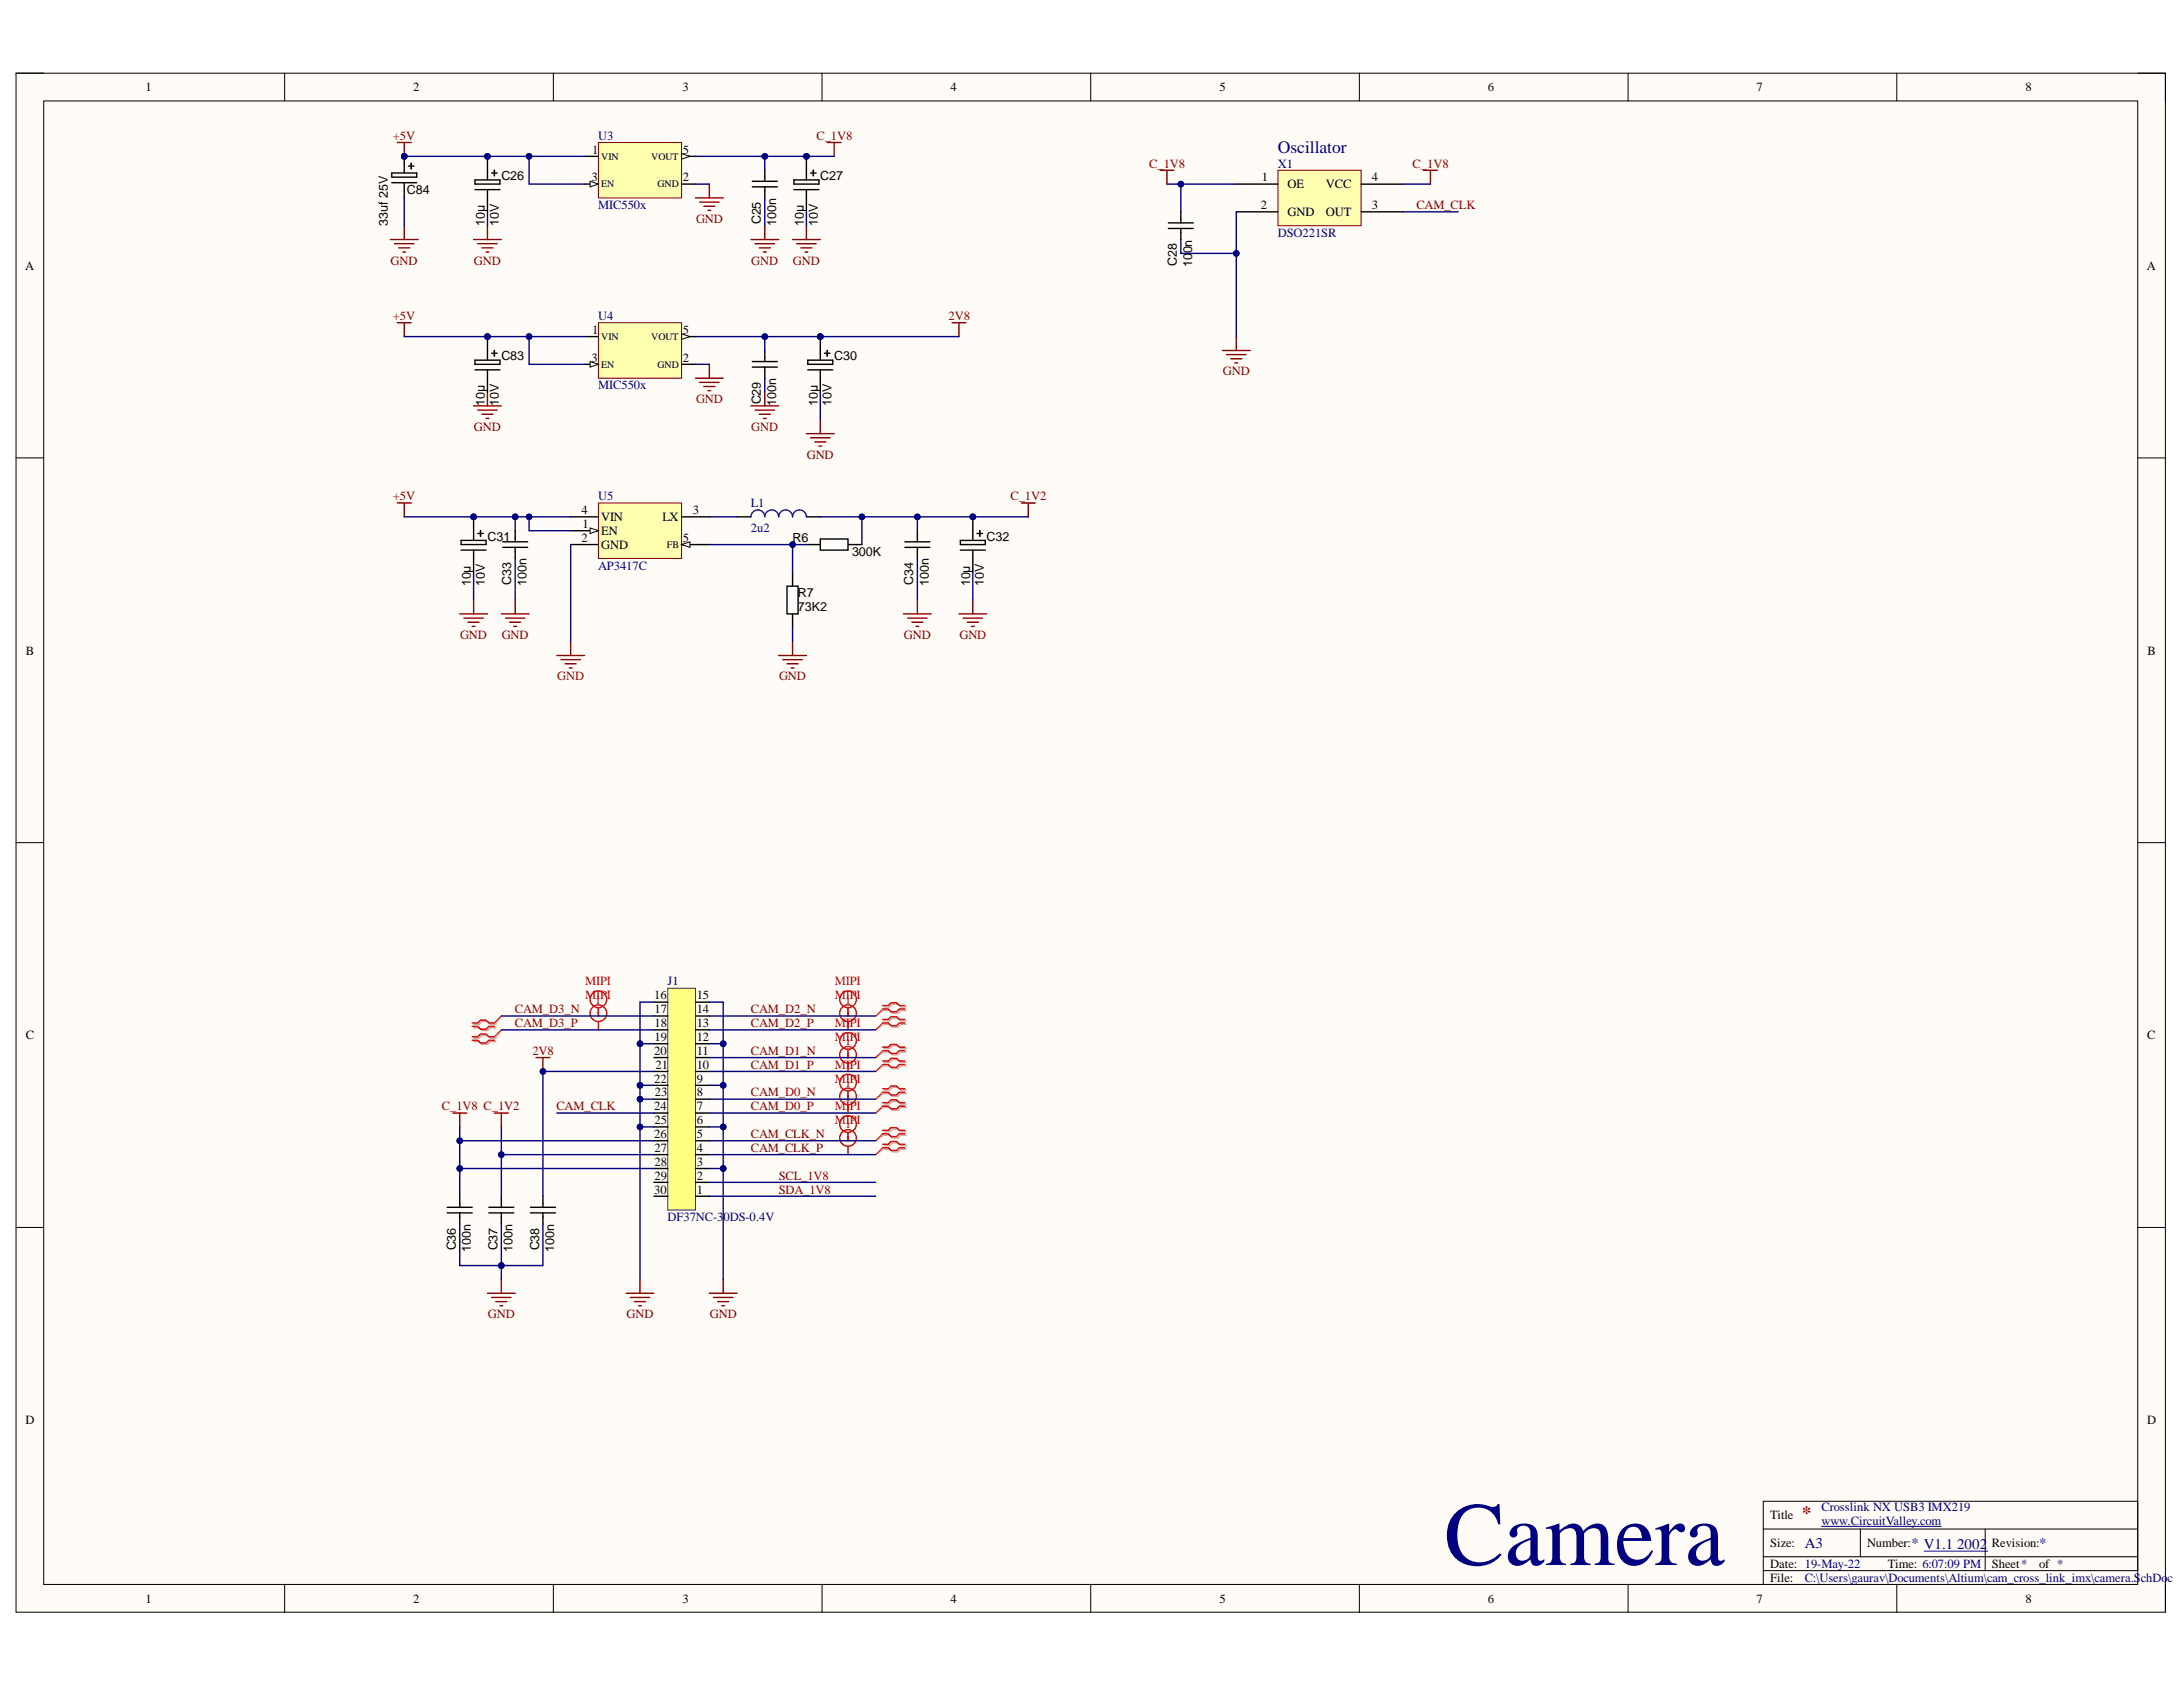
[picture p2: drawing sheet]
<svg xmlns="http://www.w3.org/2000/svg" width="279mm" height="216mm" viewBox="0 0 279 216" stroke-linecap="round" stroke-linejoin="round" font-family="sans-serif">
<defs><g id="words">
<text font-size="11.5" fill="#000080" x="184.9" y="200.3">Camera</text>
<text font-size="2.4" fill="#800000" x="230.6" y="194.5">*</text>
<text font-size="2.2" fill="#000080" x="163.5" y="19.5">Oscillator</text>
<g font-size="1.9" fill="#000080">
<text x="231" y="198.1">A3</text>
<text x="244.7" y="198.1">* V1.1</text>
<text x="250.5" y="198.3">2002</text>
<text x="261" y="198.1">*</text>
</g>
<g font-size="1.6">
<text x="18.6" y="11.7">1</text>
<text x="52.9" y="11.7">2</text>
<text x="87.4" y="11.7">3</text>
<text x="121.7" y="11.7">4</text>
<text x="156.1" y="11.7">5</text>
<text x="190.4" y="11.7">6</text>
<text x="224.8" y="11.7">7</text>
<text x="259.2" y="11.7">8</text>
<text x="64.2" y="23">C26</text>
<text x="75.7" y="23.2">3</text>
<text x="75.8" y="19.7">1</text>
<text x="87.4" y="23.2">2</text>
<text x="87.4" y="19.7">5</text>
<text x="105" y="23">C27</text>
<text x="161.5" y="23.2">1</text>
<text x="175.6" y="23.2">4</text>
<text x="49.6" y="28.9" transform="rotate(-90 49.6 28.9)">33uf 25V</text>
<text x="52.1" y="24.8">C84</text>
<text x="62.1" y="28.9" transform="rotate(-90 62.1 28.9)">10µ</text>
<text x="63.8" y="28.9" transform="rotate(-90 63.8 28.9)">10V</text>
<text x="97.4" y="28.7" transform="rotate(-90 97.4 28.7)">C25</text>
<text x="99.3" y="28.9" transform="rotate(-90 99.3 28.9)">100n</text>
<text x="102.9" y="28.9" transform="rotate(-90 102.9 28.9)">10µ</text>
<text x="104.7" y="28.9" transform="rotate(-90 104.7 28.9)">10V</text>
<text x="161.4" y="26.8">2</text>
<text x="164.8" y="24.1">OE</text>
<text x="164.8" y="27.7">GND</text>
<text x="169.7" y="27.7">OUT</text>
<text x="169.7" y="24.1">VCC</text>
<text x="175.6" y="26.8">3</text>
<text x="3.2" y="34.5">A</text>
<text x="150.6" y="34" transform="rotate(-90 150.6 34)">C28</text>
<text x="152.6" y="34.2" transform="rotate(-90 152.6 34.2)">100n</text>
<text x="274.8" y="34.5">A</text>
<text x="64.2" y="46.1">C83</text>
<text x="75.7" y="46.3">3</text>
<text x="75.8" y="42.7">1</text>
<text x="87.4" y="46.3">2</text>
<text x="87.4" y="42.7">5</text>
<text x="106.8" y="46.1">C30</text>
<text x="62.1" y="51.9" transform="rotate(-90 62.1 51.9)">10µ</text>
<text x="63.8" y="51.9" transform="rotate(-90 63.8 51.9)">10V</text>
<text x="97.4" y="51.8" transform="rotate(-90 97.4 51.8)">C29</text>
<text x="99.3" y="51.9" transform="rotate(-90 99.3 51.9)">100n</text>
<text x="104.7" y="51.9" transform="rotate(-90 104.7 51.9)">10µ</text>
<text x="106.4" y="51.9" transform="rotate(-90 106.4 51.9)">10V</text>
<text x="74.4" y="65.8">4</text>
<text x="88.7" y="65.8">3</text>
<text x="62.4" y="69.2">C31</text>
<text x="74.4" y="69.4">2</text>
<text x="74.5" y="67.6">1</text>
<text x="76.9" y="68.5">EN</text>
<text x="76.9" y="70.2">GND</text>
<text x="76.9" y="66.7">VIN</text>
<text x="84.8" y="66.7">LX</text>
<text x="87.4" y="69.4">5</text>
<text x="101.4" y="69.4">R6</text>
<text x="109.1" y="71.1">300K</text>
<text x="126.3" y="69.2">C32</text>
<text x="60.3" y="75" transform="rotate(-90 60.3 75)">10µ</text>
<text x="62.1" y="75" transform="rotate(-90 62.1 75)">10V</text>
<text x="65.4" y="74.9" transform="rotate(-90 65.4 74.9)">C33</text>
<text x="67.4" y="75" transform="rotate(-90 67.4 75)">100n</text>
<text x="102.1" y="76.5">R7</text>
<text x="116.9" y="74.9" transform="rotate(-90 116.9 74.9)">C34</text>
<text x="118.9" y="75" transform="rotate(-90 118.9 75)">100n</text>
<text x="124.2" y="75" transform="rotate(-90 124.2 75)">10µ</text>
<text x="125.9" y="75" transform="rotate(-90 125.9 75)">10V</text>
<text x="3.3" y="83.8">B</text>
<text x="102.1" y="78.2">73K2</text>
<text x="274.9" y="83.8">B</text>
<text x="83.7" y="127.9">16</text>
<text x="83.8" y="129.7">17</text>
<text x="83.8" y="131.4">18</text>
<text x="89.2" y="131.4">13</text>
<text x="89.2" y="129.7">14</text>
<text x="89.2" y="127.9">15</text>
<text x="3.3" y="133">C</text>
<text x="83.7" y="135">20</text>
<text x="83.8" y="133.2">19</text>
<text x="83.9" y="136.8">21</text>
<text x="89.2" y="136.8">10</text>
<text x="89.2" y="135">11</text>
<text x="89.2" y="133.2">12</text>
<text x="274.8" y="133">C</text>
<text x="83.7" y="138.5">22</text>
<text x="83.7" y="142.1">24</text>
<text x="83.8" y="143.9">25</text>
<text x="83.8" y="140.3">23</text>
<text x="89.2" y="143.9">6</text>
<text x="89.2" y="142.1">7</text>
<text x="89.2" y="140.3">8</text>
<text x="89.2" y="138.5">9</text>
<text x="83.7" y="145.6">26</text>
<text x="83.8" y="147.4">27</text>
<text x="83.8" y="149.2">28</text>
<text x="89.2" y="149.2">3</text>
<text x="89.2" y="147.4">4</text>
<text x="89.2" y="145.6">5</text>
<text x="83.7" y="152.8">30</text>
<text x="83.8" y="151">29</text>
<text x="89.2" y="152.8">1</text>
<text x="89.2" y="151">2</text>
<text x="58.3" y="160" transform="rotate(-90 58.3 160)">C36</text>
<text x="60.3" y="160.2" transform="rotate(-90 60.3 160.2)">100n</text>
<text x="63.7" y="160" transform="rotate(-90 63.7 160)">C37</text>
<text x="65.6" y="160.2" transform="rotate(-90 65.6 160.2)">100n</text>
<text x="69" y="160" transform="rotate(-90 69 160)">C38</text>
<text x="70.9" y="160.2" transform="rotate(-90 70.9 160.2)">100n</text>
<text x="3.3" y="182.2">D</text>
<text x="274.8" y="182.2">D</text>
<text x="226.6" y="194.5">Title</text>
<text x="226.6" y="198">Size:</text>
<text x="226.6" y="200.7">Date: 19-May-22</text>
<text x="226.6" y="202.4">File:</text>
<text x="239" y="198">Number:</text>
<text x="241.6" y="200.7">Time: 6:07:09 PM</text>
<text x="255" y="198">Revision:</text>
<text x="255" y="200.7">Sheet*</text>
<text x="261" y="200.7">of *</text>
<text x="18.6" y="205.1">1</text>
<text x="52.9" y="205.1">2</text>
<text x="87.4" y="205.1">3</text>
<text x="121.7" y="205.1">4</text>
<text x="156.1" y="205.1">5</text>
<text x="190.4" y="205.1">6</text>
<text x="224.8" y="205.1">7</text>
<text x="259.2" y="205.1">8</text>
</g>
<g font-size="1.6" fill="#800000">
<text x="50.3" y="17.9">+5V</text>
<text x="104.5" y="17.9">C_1V8</text>
<text x="147.1" y="21.4">C_1V8</text>
<text x="180.8" y="21.4">C_1V8</text>
<text x="89.1" y="28.5">GND</text>
<text x="181.3" y="26.8">CAM_CLK</text>
<text x="50" y="33.9">GND</text>
<text x="60.7" y="33.9">GND</text>
<text x="96.2" y="33.9">GND</text>
<text x="101.5" y="33.9">GND</text>
<text x="50.3" y="41">+5V</text>
<text x="121.4" y="41">2V8</text>
<text x="89.1" y="51.6">GND</text>
<text x="156.5" y="48">GND</text>
<text x="60.7" y="55.1">GND</text>
<text x="96.2" y="55.1">GND</text>
<text x="103.3" y="58.7">GND</text>
<text x="50.3" y="64">+5V</text>
<text x="129.3" y="64">C_1V2</text>
<text x="58.9" y="81.8">GND</text>
<text x="64.2" y="81.8">GND</text>
<text x="115.7" y="81.8">GND</text>
<text x="122.8" y="81.8">GND</text>
<text x="71.3" y="87.1">GND</text>
<text x="99.7" y="87.1">GND</text>
<text x="65.9" y="129.7">CAM_D3_N</text>
<text x="65.9" y="131.4">CAM_D3_P</text>
<text x="96.1" y="129.7">CAM_D2_N</text>
<text x="96.1" y="131.4">CAM_D2_P</text>
<text x="68.1" y="135">2V8</text>
<text x="96.1" y="135">CAM_D1_N</text>
<text x="96.1" y="136.8">CAM_D1_P</text>
<text x="56.6" y="142.1">C_1V8 C_1V2</text>
<text x="71.2" y="142.1">CAM_CLK</text>
<text x="96.1" y="140.3">CAM_D0_N</text>
<text x="96.1" y="142.1">CAM_D0_P</text>
<text x="96.1" y="145.6">CAM_CLK_N</text>
<text x="96.1" y="147.4">CAM_CLK_P</text>
<text x="99.7" y="151">SCL_1V8</text>
<text x="99.7" y="152.8">SDA_1V8</text>
<text x="62.4" y="168.7">GND</text>
<text x="80.2" y="168.7">GND</text>
<text x="90.9" y="168.7">GND</text>
</g>
<g font-size="1.6" fill="#000080">
<text x="76.6" y="17.9">U3</text>
<text x="163.5" y="21.4">X1</text>
<text x="76.6" y="26.8">MIC550x</text>
<text x="163.5" y="30.3">DSO221SR</text>
<text x="76.6" y="41">U4</text>
<text x="76.6" y="49.8">MIC550x</text>
<text x="76.6" y="64">U5</text>
<text x="96.1" y="64.9">L1</text>
<text x="96.1" y="68.1">2u2</text>
<text x="76.6" y="72.9">AP3417C</text>
<text x="85.4" y="126.1">J1</text>
<text x="85.4" y="156.3">DF37NC-30DS-0.4V</text>
<text x="233.1" y="193.4">Crosslink NX USB3 IMX219</text>
<text x="233.1" y="195.2">www.CircuitValley.com</text>
<text x="231" y="202.4">C:\Users\gaurav\Documents\Altium\cam_cross_link_imx\camera.SchDo</text>
<text x="277.4" y="202.4">c</text>
</g>
<g font-size="1.6" fill="#f00">
<text x="74.9" y="126.1">MIPI</text>
<text x="74.9" y="127.9">MIPI</text>
<text x="76.4" y="128.4">i</text>
<text x="76.4" y="130.2">i</text>
<text x="106.9" y="126.1">MIPI</text>
<text x="106.9" y="127.9">MIPI</text>
<text x="106.9" y="131.4">MIPI</text>
<text x="108.3" y="128.4">i</text>
<text x="108.3" y="130.2">i</text>
<text x="106.9" y="133.2">MIPI</text>
<text x="106.9" y="136.8">MIPI</text>
<text x="108.3" y="133.8">i</text>
<text x="108.3" y="135.5">i</text>
<text x="106.9" y="138.5">MIPI</text>
<text x="106.9" y="142.1">MIPI</text>
<text x="106.9" y="143.9">MIPI</text>
<text x="108.3" y="139.1">i</text>
<text x="108.3" y="140.9">i</text>
<text x="108.3" y="144.4">i</text>
<text x="108.3" y="146.2">i</text>
</g>
<g font-size="1.3">
<text x="76.9" y="20.4">VIN</text>
<text x="76.9" y="24">EN</text>
<text x="83.3" y="20.4">VOUT</text>
<text x="84.1" y="24">GND</text>
<text x="76.9" y="43.5">VIN</text>
<text x="76.9" y="47.1">EN</text>
<text x="83.3" y="43.5">VOUT</text>
<text x="84.1" y="47.1">GND</text>
<text x="85.4" y="70.1">FB</text>
</g>
</g></defs>
<path d="M2.1 9.4h275v196.9h-275z" fill-rule="evenodd" fill="#fffcf8"/>
<path d="M2.1 9.4h275v196.9h-275z" fill="none" stroke="#000" stroke-width=".13"/>
<path d="M5.6 12.9h268v189.9h-268z" fill-rule="evenodd" fill="#fffcf8"/>
<g fill="none" stroke="#000" stroke-width=".13">
<path d="M2 9.4h3.6M5.6 12.9h268v189.9h-268zM36.4 9.4v3.5M70.8 9.4v3.5M105.2 9.4v3.5M139.6 9.4v3.5M174 9.4v3.5M208.4 9.4v3.5M242.8 9.4v3.5M273.6 9.4h3.5v3.5M2 58.6h3.6M273.6 58.6h3.5"/>
<path d="M2 107.8h3.6M273.6 107.8h3.5M2 157.1h3.6M273.6 157.1h3.5M225.7 195.7h47.9M225.7 199.2h47.9M238.1 195.7v3.5M254.1 195.7v5.3M36.4 202.8v3.5M70.8 202.8v3.5M105.2 202.8v3.5M139.6 202.8v3.5"/>
<path d="M174 202.8v3.5M208.4 202.8v3.5M225.7 201h47.9v-8.9h-47.9v10.7M242.8 202.8v3.5M277.1 202.8v3.5"/>
</g>
<g fill="none" stroke="#f00" stroke-width=".18">
<path d="M108.5 129v1"/>
<circle cx="108.5" cy="127.9" r="1.07"/>
</g>
<path d="M76.6 18.2h10.6v7.1h-10.6z" fill-rule="evenodd" fill="#ffffb0"/>
<path d="M76.6 18.2h10.6v7.1h-10.6z" fill="none" stroke="#800000" stroke-width=".13"/>
<path d="M74.8 20h1.8M74.8 23.6h1.8M87.2 23.6h1.8" fill="none" stroke="#000" stroke-width=".18"/>
<path d="M75.5 23.2l1.1 .4-1.1 .3z" fill="#f8fcff"/>
<path d="M75.5 23.2l1.1 .4-1.1 .3z" fill="none" stroke="#000" stroke-width=".13"/>
<path d="M87.2 20h1.8" fill="none" stroke="#000" stroke-width=".18"/>
<path d="M87.2 19.7l1.1 .3-1.1 .4z" fill="#f8fcff"/>
<path d="M87.2 19.7l1.1 .3-1.1 .4z" fill="none" stroke="#000" stroke-width=".13"/>
<g fill="none" stroke="#800000" stroke-width=".18">
<path d="M105.9 18.2h1.8M106.8 18.2v1.8M60.6 30.7h3.6M61.1 31.2h2.5M61.7 31.7h1.4M62.2 32.3h.4M62.4 28.9v1.8M89 25.3h3.6M89.5 25.9h2.5M90.1 26.4h1.4M90.6 26.9h.4M90.8 23.6v1.7"/>
<path d="M96.1 30.7h3.6M96.6 31.2h2.5M97.2 31.7h1.4M97.7 32.3h.4M97.9 28.9v1.8"/>
</g>
<path d="M76.6 41.3h10.6v7.1h-10.6z" fill-rule="evenodd" fill="#ffffb0"/>
<path d="M76.6 41.3h10.6v7.1h-10.6z" fill="none" stroke="#800000" stroke-width=".13"/>
<path d="M74.8 43.1h1.8M74.8 46.6h1.8M87.2 46.6h1.8" fill="none" stroke="#000" stroke-width=".18"/>
<path d="M75.5 46.3l1.1 .3-1.1 .4z" fill="#f8fcff"/>
<path d="M75.5 46.3l1.1 .3-1.1 .4z" fill="none" stroke="#000" stroke-width=".13"/>
<path d="M87.2 43.1h1.8" fill="none" stroke="#000" stroke-width=".18"/>
<path d="M87.2 42.7l1.1 .4-1.1 .3z" fill="#f8fcff"/>
<path d="M87.2 42.7l1.1 .4-1.1 .3z" fill="none" stroke="#000" stroke-width=".13"/>
<g fill="none" stroke="#800000" stroke-width=".18">
<path d="M60.6 51.9h3.6M61.1 52.5h2.5M61.7 53h1.4M62.2 53.5h.4M62.4 50.2v1.7M89 48.4h3.6M89.5 48.9h2.5M90.1 49.5h1.4M90.6 50h.4M90.8 46.6v1.8M96.1 51.9h3.6M96.6 52.5h2.5"/>
<path d="M97.2 53h1.4M97.7 53.5h.4M97.9 50.2v1.7M121.8 41.3h1.8M122.7 41.3v1.8"/>
</g>
<path d="M94.3 66.1h1.8M103.2 66.1h1.8" fill="none" stroke="#000" stroke-width=".18"/>
<path d="M96.1 66.1a.89 .89 0 0 1 .9-.8 .89 .89 0 0 1 .9 .8 .89 .89 0 0 1 .9-.8 .89 .89 0 0 1 .9 .8 .89 .89 0 0 1 .9-.8 .89 .89 0 0 1 .8 .8 .89 .89 0 0 1 .9-.8 .89 .89 0 0 1 .9 .8" fill="none" stroke="#00f" stroke-width=".18"/>
<path d="M76.6 64.4h10.6v7.1h-10.6z" fill-rule="evenodd" fill="#ffffb0"/>
<path d="M76.6 64.4h10.6v7.1h-10.6z" fill="none" stroke="#800000" stroke-width=".13"/>
<path d="M73 67.9h3.6" fill="none" stroke="#000" stroke-width=".18"/>
<path d="M75.5 67.6l1.1 .3-1.1 .4z" fill="#f8fcff"/>
<path d="M75.5 67.6l1.1 .3-1.1 .4z" fill="none" stroke="#000" stroke-width=".13"/>
<path d="M73 69.7h3.6M73 66.1h3.6M87.2 69.7h3.6M87.2 66.1h3.6" fill="none" stroke="#000" stroke-width=".18"/>
<path d="M87.2 69.7l1.1-.4v.7z" fill="#f8fcff"/>
<path d="M87.2 69.7l1.1-.4v.7z" fill="none" stroke="#000" stroke-width=".13"/>
<g fill="none" stroke="#800000" stroke-width=".18">
<path d="M58.8 78.6h3.6M59.4 79.1h2.5M59.9 79.6h1.4M60.6 76.8v1.8M64.2 78.6h3.5M64.7 79.1h2.5M65.2 79.6h1.4M65.9 76.8v1.8M115.6 78.6h3.6M116.2 79.1h2.5M116.7 79.6h1.4M117.4 76.8v1.8"/>
<path d="M122.7 78.6h3.6M123.3 79.1h2.5M123.8 79.6h1.4M124.5 76.8v1.8M130.7 64.4h1.8M131.6 64.4v1.7M60.4 80.2h.4M65.8 80.2h.3M71.3 83.9h3.5M71.8 84.4h2.5M72.3 85h1.4M72.9 85.5h.3"/>
<path d="M73 82.1v1.8M99.7 83.9h3.5M100.2 84.4h2.5M100.7 85h1.4M101.3 85.5h.3M101.4 82.1v1.8M117.2 80.2h.4M124.3 80.2h.4"/>
</g>
<path d="M85.5 126.5h3.5v28.4h-3.5z" fill-rule="evenodd" fill="#ffff80"/>
<path d="M85.5 126.5h3.5v28.4h-3.5z" fill="none" stroke="#164f3b" stroke-width=".13"/>
<g fill="none" stroke="#000" stroke-width=".18">
<path d="M83.7 138.9h1.8M83.7 137.1h1.8M83.7 135.3h1.8M83.7 133.6h1.8M83.7 131.8h1.8M83.7 130h1.8M83.7 128.3h1.8M89 138.9h1.8M89 137.1h1.8M89 135.3h1.8M89 133.6h1.8M89 131.8h1.8"/>
<path d="M89 130h1.8M89 128.3h1.8M83.7 153.1h1.8M83.7 151.3h1.8M83.7 149.5h1.8M83.7 147.8h1.8M83.7 146h1.8M83.7 144.2h1.8M83.7 142.4h1.8M83.7 140.7h1.8M89 153.1h1.8M89 151.3h1.8"/>
<path d="M89 149.5h1.8M89 147.8h1.8M89 146h1.8M89 144.2h1.8M89 142.4h1.8M89 140.7h1.8"/>
</g>
<path d="M68.6 135.3h1.8M69.5 135.3v1.8M80.1 165.5h3.6M80.7 166h2.5M81.2 166.6h1.4M81.7 167.1h.4M81.9 163.7v1.8M90.8 165.5h3.5M91.3 166h2.5M91.9 166.6h1.4M92.4 167.1h.3M92.6 163.7v1.8" fill="none" stroke="#800000" stroke-width=".18"/>
<g fill="none" stroke="#d0a19e" stroke-width=".18">
<path d="M60.6 133.3h.7l.4 .4h.7l.3-.4h.8M60.6 132.9h.7l.4-.4h.7l.3 .4h.8M60.6 131.5h.7l.4 .4h.7l.3-.4h.8M60.6 131.1h.7l.4-.4h.7l.3 .4h.8M113.2 134.2h.7l.3-.4h.7l.4 .4h.7M113.2 134.6h.7l.3 .4h.7l.4-.4h.7M113.2 136h.7l.3-.4h.7l.4 .4h.7M113.2 136.4h.7l.3 .4h.7l.4-.4h.7M113.2 139.5h.7l.3-.3h.7l.4 .3h.7M113.2 140h.7l.3 .3h.7l.4-.3h.7M113.2 128.9h.7l.3-.4h.7l.4 .4h.7M113.2 129.3h.7l.3 .4h.7l.4-.4h.7"/>
<path d="M113.2 130.6h.7l.3-.3h.7l.4 .3h.7M113.2 131.1h.7l.3 .3h.7l.4-.3h.7M113.2 144.8h.7l.3-.3h.7l.4 .3h.7M113.2 145.3h.7l.3 .3h.7l.4-.3h.7M113.2 146.6h.7l.3-.3h.7l.4 .3h.7M113.2 147.1h.7l.3 .3h.7l.4-.3h.7M113.2 141.3h.7l.3-.4h.7l.4 .4h.7M113.2 141.7h.7l.3 .4h.7l.4-.4h.7"/>
</g>
<path d="M64.2 131.8l-.7 1.1M64.2 130l-.7 1.1M113.2 134.6l-1.1 .7M113.2 136.4l-1.1 .7M113.2 140l-1.1 .7M113.2 129.3l-1.1 .7M113.2 131.1l-1.1 .7M113.2 145.3l-1.1 .7M113.2 147.1l-1.1 .7M113.2 141.7l-1.1 .7" fill="none" stroke="#d0a19e" stroke-width=".13"/>
<g fill="none" stroke="#f00" stroke-width=".18">
<path d="M60.4 133.1h.7l.4 .4h.7l.4-.4h.7M60.4 132.7h.7l.4-.4h.7l.4 .4h.7M60.4 131.4h.7l.4 .3h.7l.4-.3h.7M60.4 130.9h.7l.4-.3h.7l.4 .3h.7M113 134h.7l.3-.3h.7l.4 .3h.7M113 134.5h.7l.3 .3h.7l.4-.3h.7M113 135.8h.7l.3-.4h.7l.4 .4h.7M113 136.2h.7l.3 .4h.7l.4-.4h.7M113 139.3h.7l.3-.3h.7l.4 .3h.7M113 139.8h.7l.3 .3h.7l.4-.3h.7M113 128.7h.7l.3-.4h.7l.4 .4h.7M113 129.1h.7l.3 .4h.7l.4-.4h.7"/>
<path d="M113 130.5h.7l.3-.4h.7l.4 .4h.7M113 130.9h.7l.3 .4h.7l.4-.4h.7M113 144.7h.7l.3-.4h.7l.4 .4h.7M113 145.1h.7l.3 .4h.7l.4-.4h.7M113 146.4h.7l.3-.3h.7l.4 .3h.7M113 146.9h.7l.3 .3h.7l.4-.3h.7M113 141.1h.7l.3-.3h.7l.4 .3h.7M113 141.6h.7l.3 .3h.7l.4-.3h.7"/>
</g>
<path d="M64.2 131.8l-.9 .9M64.2 130l-.9 .9M113 134.5l-.9 .8M113 136.2l-.9 .9M113 139.8l-.9 .9M113 129.1l-.9 .9M113 130.9l-.9 .9M113 145.1l-.9 .9M113 146.9l-.9 .9M113 141.6l-.9 .8" fill="none" stroke="#f00" stroke-width=".13"/>
<circle cx="69.5" cy="137.1" r=".35" fill="#000080"/>
<circle cx="69.5" cy="137.1" r=".35" fill="none" stroke="#000080" stroke-width=".13"/>
<g fill="none" stroke="#800000" stroke-width=".18">
<path d="M101.4 30.7h3.6M102 31.2h2.5M102.5 31.7h1.4M103 32.3h.4M103.2 28.9v1.8M103.2 55.5h3.6M103.7 56h2.5M104.3 56.6h1.4M104.8 57.1h.4M105 53.7v1.8M58 142.4h1.7M58.8 142.4v1.8"/>
<path d="M63.3 142.4h1.8M64.2 142.4v1.8M62.4 165.5h3.5M62.9 166h2.5M63.5 166.6h1.4M64 167.1h.3M64.2 163.7v1.8"/>
</g>
<path d="M163.6 21.8h10.6v7.1h-10.6z" fill-rule="evenodd" fill="#ffffb0"/>
<path d="M163.6 21.8h10.6v7.1h-10.6z" fill="none" stroke="#800000" stroke-width=".13"/>
<path d="M158.2 23.6h5.4M158.2 27.1h5.4M174.2 27.1h5.3M174.2 23.6h5.3" fill="none" stroke="#000" stroke-width=".18"/>
<path d="M148.5 21.8h1.7M149.4 21.8v1.8M182.2 21.8h1.8M183.1 21.8v1.8M156.5 44.9h3.5M157 45.4h2.5M157.5 45.9h1.4M158.1 46.5h.3M158.2 43.1v1.8" fill="none" stroke="#800000" stroke-width=".18"/>
<path d="M246.3 198.5h8.1" fill="none" stroke="#000080" stroke-width=".13"/>
<g fill="none" stroke="#f00" stroke-width=".18">
<path d="M76.6 129v1M76.6 130.7v1.1M108.5 130.7v1.1M108.5 134.3v1M108.5 136.1v1M108.5 139.6v1.1M108.5 141.4v1M108.5 144.9v1.1M108.5 146.7v1.1"/>
<circle cx="76.6" cy="129.7" r="1.06"/>
<circle cx="76.6" cy="127.9" r="1.07"/>
<circle cx="108.5" cy="129.7" r="1.06"/>
<circle cx="108.5" cy="135" r="1.06"/>
<circle cx="108.5" cy="138.5" r="1.07"/>
<circle cx="108.5" cy="133.2" r="1.07"/>
<circle cx="108.5" cy="145.6" r="1.06"/>
<circle cx="108.5" cy="140.3" r="1.06"/>
<circle cx="108.5" cy="143.9" r="1.07"/>
</g>
<circle cx="60.6" cy="66.1" r=".36" fill="#000080"/>
<circle cx="60.6" cy="66.1" r=".36" fill="none" stroke="#000080" stroke-width=".13"/>
<path d="M60.6 66.1v1.8" fill="none" stroke="#000" stroke-width=".18"/>
<circle cx="60.6" cy="66.1" r=".36" fill="#000080"/>
<circle cx="60.6" cy="66.1" r=".36" fill="none" stroke="#000080" stroke-width=".13"/>
<path d="M59 69.2h3.2v.5h-3.2zM59 70.4h3.2M60.6 67.9v1.3M60.6 70.4v2.8M61.1 68.3h.8M61.5 67.9v.7" fill="none" stroke="#000" stroke-width=".18"/>
<circle cx="124.5" cy="66.1" r=".36" fill="#000080"/>
<circle cx="124.5" cy="66.1" r=".36" fill="none" stroke="#000080" stroke-width=".13"/>
<path d="M124.5 66.1v1.8" fill="none" stroke="#000" stroke-width=".18"/>
<circle cx="124.5" cy="66.1" r=".36" fill="#000080"/>
<circle cx="124.5" cy="66.1" r=".36" fill="none" stroke="#000080" stroke-width=".13"/>
<path d="M122.9 69.2h3.2v.5h-3.2zM122.9 70.4h3.2M124.5 67.9v1.3M124.5 70.4v2.8M125 68.3h.8M125.4 67.9v.7" fill="none" stroke="#000" stroke-width=".18"/>
<circle cx="105" cy="43.1" r=".35" fill="#000080"/>
<circle cx="105" cy="43.1" r=".35" fill="none" stroke="#000080" stroke-width=".13"/>
<path d="M105 43.1v1.8" fill="none" stroke="#000" stroke-width=".18"/>
<circle cx="105" cy="43.1" r=".35" fill="#000080"/>
<circle cx="105" cy="43.1" r=".35" fill="none" stroke="#000080" stroke-width=".13"/>
<path d="M103.4 46.1h3.2v.5h-3.2zM103.4 47.3h3.2M105 44.9v1.2M105 47.3v2.9M105.5 45.2h.7M105.9 44.9v.7" fill="none" stroke="#000" stroke-width=".18"/>
<circle cx="62.4" cy="20" r=".35" fill="#000080"/>
<circle cx="62.4" cy="20" r=".35" fill="none" stroke="#000080" stroke-width=".13"/>
<path d="M62.4 20v1.8" fill="none" stroke="#000" stroke-width=".18"/>
<circle cx="62.4" cy="20" r=".35" fill="#000080"/>
<circle cx="62.4" cy="20" r=".35" fill="none" stroke="#000080" stroke-width=".13"/>
<path d="M60.8 23h3.2v.6h-3.2zM60.8 24.3h3.2M62.4 21.8v1.2M62.4 24.3v2.8M62.9 22.1h.7M63.3 21.8v.7" fill="none" stroke="#000" stroke-width=".18"/>
<circle cx="103.2" cy="20" r=".35" fill="#000080"/>
<circle cx="103.2" cy="20" r=".35" fill="none" stroke="#000080" stroke-width=".13"/>
<path d="M103.2 20v1.8" fill="none" stroke="#000" stroke-width=".18"/>
<circle cx="103.2" cy="20" r=".35" fill="#000080"/>
<circle cx="103.2" cy="20" r=".35" fill="none" stroke="#000080" stroke-width=".13"/>
<path d="M101.6 23h3.2v.6h-3.2zM101.6 24.3h3.2M103.2 21.8v1.2M103.2 24.3v2.8M103.7 22.1h.8M104.1 21.8v.7" fill="none" stroke="#000" stroke-width=".18"/>
<circle cx="62.4" cy="43.1" r=".35" fill="#000080"/>
<circle cx="62.4" cy="43.1" r=".35" fill="none" stroke="#000080" stroke-width=".13"/>
<path d="M62.4 43.1v1.8" fill="none" stroke="#000" stroke-width=".18"/>
<circle cx="62.4" cy="43.1" r=".35" fill="#000080"/>
<circle cx="62.4" cy="43.1" r=".35" fill="none" stroke="#000080" stroke-width=".13"/>
<path d="M60.8 46.1h3.2v.5h-3.2zM60.8 47.3h3.2M62.4 44.9v1.2M62.4 47.3v2.9M62.9 45.2h.7M63.3 44.9v.7" fill="none" stroke="#000" stroke-width=".18"/>
<circle cx="51.7" cy="20" r=".35" fill="#000080"/>
<circle cx="51.7" cy="20" r=".35" fill="none" stroke="#000080" stroke-width=".13"/>
<path d="M51.7 20v.9" fill="none" stroke="#000" stroke-width=".18"/>
<circle cx="51.7" cy="20" r=".35" fill="#000080"/>
<circle cx="51.7" cy="20" r=".35" fill="none" stroke="#000080" stroke-width=".13"/>
<path d="M50.1 22.1h3.2v.6h-3.2zM50.1 23.4h3.2M51.7 20.9v1.2M51.7 23.4v1.9M52.3 21.3h.7M52.6 20.9v.7" fill="none" stroke="#000" stroke-width=".18"/>
<path d="M50.9 18.2h1.7M51.7 18.2v1.8M50 30.7h3.5M50.5 31.2h2.5M51 31.7h1.5M51.6 32.3h.3M51.7 28.9v1.8" fill="none" stroke="#800000" stroke-width=".18"/>
<circle cx="51.7" cy="20" r=".35" fill="#000080"/>
<circle cx="51.7" cy="20" r=".35" fill="none" stroke="#000080" stroke-width=".13"/>
<path d="M50.9 41.3h1.7M51.7 41.3v1.8M50.9 64.4h1.7M51.7 64.4v1.7" fill="none" stroke="#800000" stroke-width=".18"/>
<g fill="none" stroke="#000" stroke-width=".18">
<path d="M96.3 23.2h3.2M96.3 23.9h3.2M97.9 21.8v1.4M97.9 23.9v1.4M149.5 28.5h3.2M149.5 29.2h3.2M151.1 27.1v1.4M151.1 29.2v1.5M96.3 46.3h3.2M96.3 47h3.2M97.9 44.9v1.4M97.9 47v1.4"/>
<path d="M64.3 69.3h3.2M64.3 70h3.2M65.9 67.9v1.4M65.9 70v1.5M103.2 69.7h1.8M108.5 69.7h1.8M115.8 69.3h3.2M115.8 70h3.2M117.4 67.9v1.4M117.4 70v1.5M57.2 154.5h3.2M57.2 155.2h3.2"/>
<path d="M58.8 153.1v1.4M58.8 155.2v1.4M62.6 154.5h3.2M62.6 155.2h3.2M64.2 153.1v1.4M64.2 155.2v1.4M67.9 154.5h3.2M67.9 155.2h3.2M69.5 153.1v1.4M69.5 155.2v1.4"/>
</g>
<path d="M105 69h3.5v1.4h-3.5z" fill-rule="evenodd" fill="#fff"/>
<path d="M101.4 73.2v1.8M101.4 78.6v1.7M105 69h3.5v1.4h-3.5z" fill="none" stroke="#000" stroke-width=".18"/>
<path d="M100.7 75h1.4v3.6h-1.4z" fill-rule="evenodd" fill="#fff"/>
<path d="M100.7 75h1.4v3.6h-1.4z" fill="none" stroke="#000" stroke-width=".18"/>
<path d="M151.1 23.6v3.5" fill="none" stroke="#000080" stroke-width=".18"/>
<circle cx="151.1" cy="23.6" r=".36" fill="#000080"/>
<circle cx="151.1" cy="23.6" r=".36" fill="none" stroke="#000080" stroke-width=".13"/>
<path d="M51.7 66.1h21.3" fill="none" stroke="#000080" stroke-width=".18"/>
<circle cx="60.6" cy="66.1" r=".36" fill="#000080"/>
<circle cx="60.6" cy="66.1" r=".36" fill="none" stroke="#000080" stroke-width=".13"/>
<circle cx="65.9" cy="66.1" r=".36" fill="#000080"/>
<circle cx="65.9" cy="66.1" r=".36" fill="none" stroke="#000080" stroke-width=".13"/>
<circle cx="67.7" cy="66.1" r=".36" fill="#000080"/>
<circle cx="67.7" cy="66.1" r=".36" fill="none" stroke="#000080" stroke-width=".13"/>
<path d="M51.7 43.1h23.1" fill="none" stroke="#000080" stroke-width=".18"/>
<circle cx="67.7" cy="43.1" r=".35" fill="#000080"/>
<circle cx="67.7" cy="43.1" r=".35" fill="none" stroke="#000080" stroke-width=".13"/>
<circle cx="62.4" cy="43.1" r=".35" fill="#000080"/>
<circle cx="62.4" cy="43.1" r=".35" fill="none" stroke="#000080" stroke-width=".13"/>
<path d="M51.7 20h23.1" fill="none" stroke="#000080" stroke-width=".18"/>
<circle cx="51.7" cy="20" r=".35" fill="#000080"/>
<circle cx="51.7" cy="20" r=".35" fill="none" stroke="#000080" stroke-width=".13"/>
<circle cx="62.4" cy="20" r=".35" fill="#000080"/>
<circle cx="62.4" cy="20" r=".35" fill="none" stroke="#000080" stroke-width=".13"/>
<circle cx="67.7" cy="20" r=".35" fill="#000080"/>
<circle cx="67.7" cy="20" r=".35" fill="none" stroke="#000080" stroke-width=".13"/>
<path d="M58.8 156.6v5.4h5.4" fill="none" stroke="#000080" stroke-width=".18"/>
<circle cx="64.2" cy="162" r=".35" fill="#000080"/>
<circle cx="64.2" cy="162" r=".35" fill="none" stroke="#000080" stroke-width=".13"/>
<path d="M58.8 149.5h24.9" fill="none" stroke="#000080" stroke-width=".18"/>
<circle cx="58.8" cy="149.5" r=".36" fill="#000080"/>
<circle cx="58.8" cy="149.5" r=".36" fill="none" stroke="#000080" stroke-width=".13"/>
<path d="M83.7 146h-24.9v7.1" fill="none" stroke="#000080" stroke-width=".18"/>
<circle cx="58.8" cy="146" r=".35" fill="#000080"/>
<circle cx="58.8" cy="146" r=".35" fill="none" stroke="#000080" stroke-width=".13"/>
<circle cx="58.8" cy="149.5" r=".36" fill="#000080"/>
<circle cx="58.8" cy="149.5" r=".36" fill="none" stroke="#000080" stroke-width=".13"/>
<path d="M69.5 156.6v5.4h-5.3" fill="none" stroke="#000080" stroke-width=".18"/>
<circle cx="64.2" cy="162" r=".35" fill="#000080"/>
<circle cx="64.2" cy="162" r=".35" fill="none" stroke="#000080" stroke-width=".13"/>
<path d="M64.2 144.2v3.6h19.5" fill="none" stroke="#000080" stroke-width=".18"/>
<circle cx="64.2" cy="147.8" r=".35" fill="#000080"/>
<circle cx="64.2" cy="147.8" r=".35" fill="none" stroke="#000080" stroke-width=".13"/>
<path d="M67.7 66.1v1.8h5.3M64.2 131.8h19.5M64.2 130h19.5" fill="none" stroke="#000080" stroke-width=".18"/>
<circle cx="67.7" cy="66.1" r=".36" fill="#000080"/>
<circle cx="67.7" cy="66.1" r=".36" fill="none" stroke="#000080" stroke-width=".13"/>
<path d="M67.7 43.1v3.5h7.1" fill="none" stroke="#000080" stroke-width=".18"/>
<circle cx="67.7" cy="43.1" r=".35" fill="#000080"/>
<circle cx="67.7" cy="43.1" r=".35" fill="none" stroke="#000080" stroke-width=".13"/>
<path d="M67.7 20v3.6h7.1" fill="none" stroke="#000080" stroke-width=".18"/>
<circle cx="67.7" cy="20" r=".35" fill="#000080"/>
<circle cx="67.7" cy="20" r=".35" fill="none" stroke="#000080" stroke-width=".13"/>
<path d="M83.7 137.1h-14.2v16" fill="none" stroke="#000080" stroke-width=".18"/>
<circle cx="69.5" cy="137.1" r=".35" fill="#000080"/>
<circle cx="69.5" cy="137.1" r=".35" fill="none" stroke="#000080" stroke-width=".13"/>
<path d="M71.3 142.4h12.4M81.9 144.2h1.8" fill="none" stroke="#000080" stroke-width=".18"/>
<circle cx="81.9" cy="144.2" r=".36" fill="#000080"/>
<circle cx="81.9" cy="144.2" r=".36" fill="none" stroke="#000080" stroke-width=".13"/>
<path d="M81.9 140.7h1.8" fill="none" stroke="#000080" stroke-width=".18"/>
<circle cx="81.9" cy="140.7" r=".36" fill="#000080"/>
<circle cx="81.9" cy="140.7" r=".36" fill="none" stroke="#000080" stroke-width=".13"/>
<path d="M81.9 138.9h1.8" fill="none" stroke="#000080" stroke-width=".18"/>
<circle cx="81.9" cy="138.9" r=".36" fill="#000080"/>
<circle cx="81.9" cy="138.9" r=".36" fill="none" stroke="#000080" stroke-width=".13"/>
<path d="M81.9 133.6h1.8" fill="none" stroke="#000080" stroke-width=".18"/>
<circle cx="81.9" cy="133.6" r=".36" fill="#000080"/>
<circle cx="81.9" cy="133.6" r=".36" fill="none" stroke="#000080" stroke-width=".13"/>
<path d="M83.7 128.3h-1.8v35.4" fill="none" stroke="#000080" stroke-width=".18"/>
<circle cx="81.9" cy="133.6" r=".36" fill="#000080"/>
<circle cx="81.9" cy="133.6" r=".36" fill="none" stroke="#000080" stroke-width=".13"/>
<circle cx="81.9" cy="138.9" r=".36" fill="#000080"/>
<circle cx="81.9" cy="138.9" r=".36" fill="none" stroke="#000080" stroke-width=".13"/>
<circle cx="81.9" cy="140.7" r=".36" fill="#000080"/>
<circle cx="81.9" cy="140.7" r=".36" fill="none" stroke="#000080" stroke-width=".13"/>
<circle cx="81.9" cy="144.2" r=".36" fill="#000080"/>
<circle cx="81.9" cy="144.2" r=".36" fill="none" stroke="#000080" stroke-width=".13"/>
<path d="M89 46.6h1.8M89 43.1h8.9" fill="none" stroke="#000080" stroke-width=".18"/>
<circle cx="97.9" cy="43.1" r=".36" fill="#000080"/>
<circle cx="97.9" cy="43.1" r=".36" fill="none" stroke="#000080" stroke-width=".13"/>
<path d="M89 20h17.8M89 23.6h1.8" fill="none" stroke="#000080" stroke-width=".18"/>
<circle cx="103.2" cy="20" r=".35" fill="#000080"/>
<circle cx="103.2" cy="20" r=".35" fill="none" stroke="#000080" stroke-width=".13"/>
<circle cx="97.9" cy="20" r=".36" fill="#000080"/>
<circle cx="97.9" cy="20" r=".36" fill="none" stroke="#000080" stroke-width=".13"/>
<path d="M90.8 153.1h21.3M90.8 151.3h21.3M90.8 149.5h1.8" fill="none" stroke="#000080" stroke-width=".18"/>
<circle cx="92.6" cy="149.5" r=".36" fill="#000080"/>
<circle cx="92.6" cy="149.5" r=".36" fill="none" stroke="#000080" stroke-width=".13"/>
<path d="M90.8 147.8h21.3M90.8 146h21.3M90.8 144.2h1.8" fill="none" stroke="#000080" stroke-width=".18"/>
<circle cx="92.6" cy="144.2" r=".36" fill="#000080"/>
<circle cx="92.6" cy="144.2" r=".36" fill="none" stroke="#000080" stroke-width=".13"/>
<path d="M90.8 138.9h1.8M90.8 142.4h21.3M90.8 140.7h21.3" fill="none" stroke="#000080" stroke-width=".18"/>
<circle cx="92.6" cy="138.9" r=".36" fill="#000080"/>
<circle cx="92.6" cy="138.9" r=".36" fill="none" stroke="#000080" stroke-width=".13"/>
<path d="M90.8 137.1h21.3M90.8 135.3h21.3M90.8 133.6h1.8" fill="none" stroke="#000080" stroke-width=".18"/>
<circle cx="92.6" cy="133.6" r=".36" fill="#000080"/>
<circle cx="92.6" cy="133.6" r=".36" fill="none" stroke="#000080" stroke-width=".13"/>
<path d="M90.8 128.3h1.8v35.4M90.8 131.8h21.3M90.8 130h21.3" fill="none" stroke="#000080" stroke-width=".18"/>
<circle cx="92.6" cy="133.6" r=".36" fill="#000080"/>
<circle cx="92.6" cy="133.6" r=".36" fill="none" stroke="#000080" stroke-width=".13"/>
<circle cx="92.6" cy="138.9" r=".36" fill="#000080"/>
<circle cx="92.6" cy="138.9" r=".36" fill="none" stroke="#000080" stroke-width=".13"/>
<circle cx="92.6" cy="144.2" r=".36" fill="#000080"/>
<circle cx="92.6" cy="144.2" r=".36" fill="none" stroke="#000080" stroke-width=".13"/>
<circle cx="92.6" cy="149.5" r=".36" fill="#000080"/>
<circle cx="92.6" cy="149.5" r=".36" fill="none" stroke="#000080" stroke-width=".13"/>
<path d="M90.8 69.7h12.4" fill="none" stroke="#000080" stroke-width=".18"/>
<circle cx="101.4" cy="69.7" r=".35" fill="#000080"/>
<circle cx="101.4" cy="69.7" r=".35" fill="none" stroke="#000080" stroke-width=".13"/>
<path d="M105 43.1h-7.1v1.8M90.8 66.1h3.5" fill="none" stroke="#000080" stroke-width=".18"/>
<circle cx="97.9" cy="43.1" r=".36" fill="#000080"/>
<circle cx="97.9" cy="43.1" r=".36" fill="none" stroke="#000080" stroke-width=".13"/>
<circle cx="105" cy="43.1" r=".35" fill="#000080"/>
<circle cx="105" cy="43.1" r=".35" fill="none" stroke="#000080" stroke-width=".13"/>
<path d="M105 66.1h26.6" fill="none" stroke="#000080" stroke-width=".18"/>
<circle cx="110.3" cy="66.1" r=".36" fill="#000080"/>
<circle cx="110.3" cy="66.1" r=".36" fill="none" stroke="#000080" stroke-width=".13"/>
<circle cx="117.4" cy="66.1" r=".36" fill="#000080"/>
<circle cx="117.4" cy="66.1" r=".36" fill="none" stroke="#000080" stroke-width=".13"/>
<circle cx="124.5" cy="66.1" r=".36" fill="#000080"/>
<circle cx="124.5" cy="66.1" r=".36" fill="none" stroke="#000080" stroke-width=".13"/>
<path d="M105 43.1h17.7" fill="none" stroke="#000080" stroke-width=".18"/>
<circle cx="105" cy="43.1" r=".35" fill="#000080"/>
<circle cx="105" cy="43.1" r=".35" fill="none" stroke="#000080" stroke-width=".13"/>
<path d="M149.4 23.6h8.8" fill="none" stroke="#000080" stroke-width=".18"/>
<circle cx="151.1" cy="23.6" r=".36" fill="#000080"/>
<circle cx="151.1" cy="23.6" r=".36" fill="none" stroke="#000080" stroke-width=".13"/>
<path d="M151.1 30.7v1.7h7.1" fill="none" stroke="#000080" stroke-width=".18"/>
<circle cx="158.2" cy="32.4" r=".35" fill="#000080"/>
<circle cx="158.2" cy="32.4" r=".35" fill="none" stroke="#000080" stroke-width=".13"/>
<path d="M51.7 25.3v3.6M179.5 27.1h7.1M179.5 23.6h3.6M58.8 144.2v1.8" fill="none" stroke="#000080" stroke-width=".18"/>
<circle cx="58.8" cy="146" r=".35" fill="#000080"/>
<circle cx="58.8" cy="146" r=".35" fill="none" stroke="#000080" stroke-width=".13"/>
<path d="M62.4 27.1v1.8M60.6 73.2v3.6M64.2 156.6v7.1" fill="none" stroke="#000080" stroke-width=".18"/>
<circle cx="64.2" cy="162" r=".35" fill="#000080"/>
<circle cx="64.2" cy="162" r=".35" fill="none" stroke="#000080" stroke-width=".13"/>
<path d="M64.2 147.8v5.3" fill="none" stroke="#000080" stroke-width=".18"/>
<circle cx="64.2" cy="147.8" r=".35" fill="#000080"/>
<circle cx="64.2" cy="147.8" r=".35" fill="none" stroke="#000080" stroke-width=".13"/>
<path d="M65.9 66.1v1.8M65.9 71.5v5.3" fill="none" stroke="#000080" stroke-width=".18"/>
<circle cx="65.9" cy="66.1" r=".36" fill="#000080"/>
<circle cx="65.9" cy="66.1" r=".36" fill="none" stroke="#000080" stroke-width=".13"/>
<path d="M97.9 20v1.8M97.9 25.3v3.6M97.9 48.4v1.8M73 69.7v12.4" fill="none" stroke="#000080" stroke-width=".18"/>
<circle cx="97.9" cy="20" r=".36" fill="#000080"/>
<circle cx="97.9" cy="20" r=".36" fill="none" stroke="#000080" stroke-width=".13"/>
<path d="M101.4 69.7v3.5M101.4 80.3v1.8" fill="none" stroke="#000080" stroke-width=".18"/>
<circle cx="101.4" cy="69.7" r=".35" fill="#000080"/>
<circle cx="101.4" cy="69.7" r=".35" fill="none" stroke="#000080" stroke-width=".13"/>
<path d="M103.2 27.1v1.8M105 50.2v3.5M110.3 66.1v3.6" fill="none" stroke="#000080" stroke-width=".18"/>
<circle cx="110.3" cy="66.1" r=".36" fill="#000080"/>
<circle cx="110.3" cy="66.1" r=".36" fill="none" stroke="#000080" stroke-width=".13"/>
<path d="M117.4 66.1v1.8M117.4 71.5v5.3" fill="none" stroke="#000080" stroke-width=".18"/>
<circle cx="117.4" cy="66.1" r=".36" fill="#000080"/>
<circle cx="117.4" cy="66.1" r=".36" fill="none" stroke="#000080" stroke-width=".13"/>
<path d="M158.2 27.1v16M124.5 73.2v3.6" fill="none" stroke="#000080" stroke-width=".18"/>
<circle cx="158.2" cy="32.4" r=".35" fill="#000080"/>
<g fill="none" stroke="#000080" stroke-width=".13">
<path d="M233.1 195.3h15.3"/>
<circle cx="158.2" cy="32.4" r=".35"/>
</g>
<use href="#words"/>
</svg>
